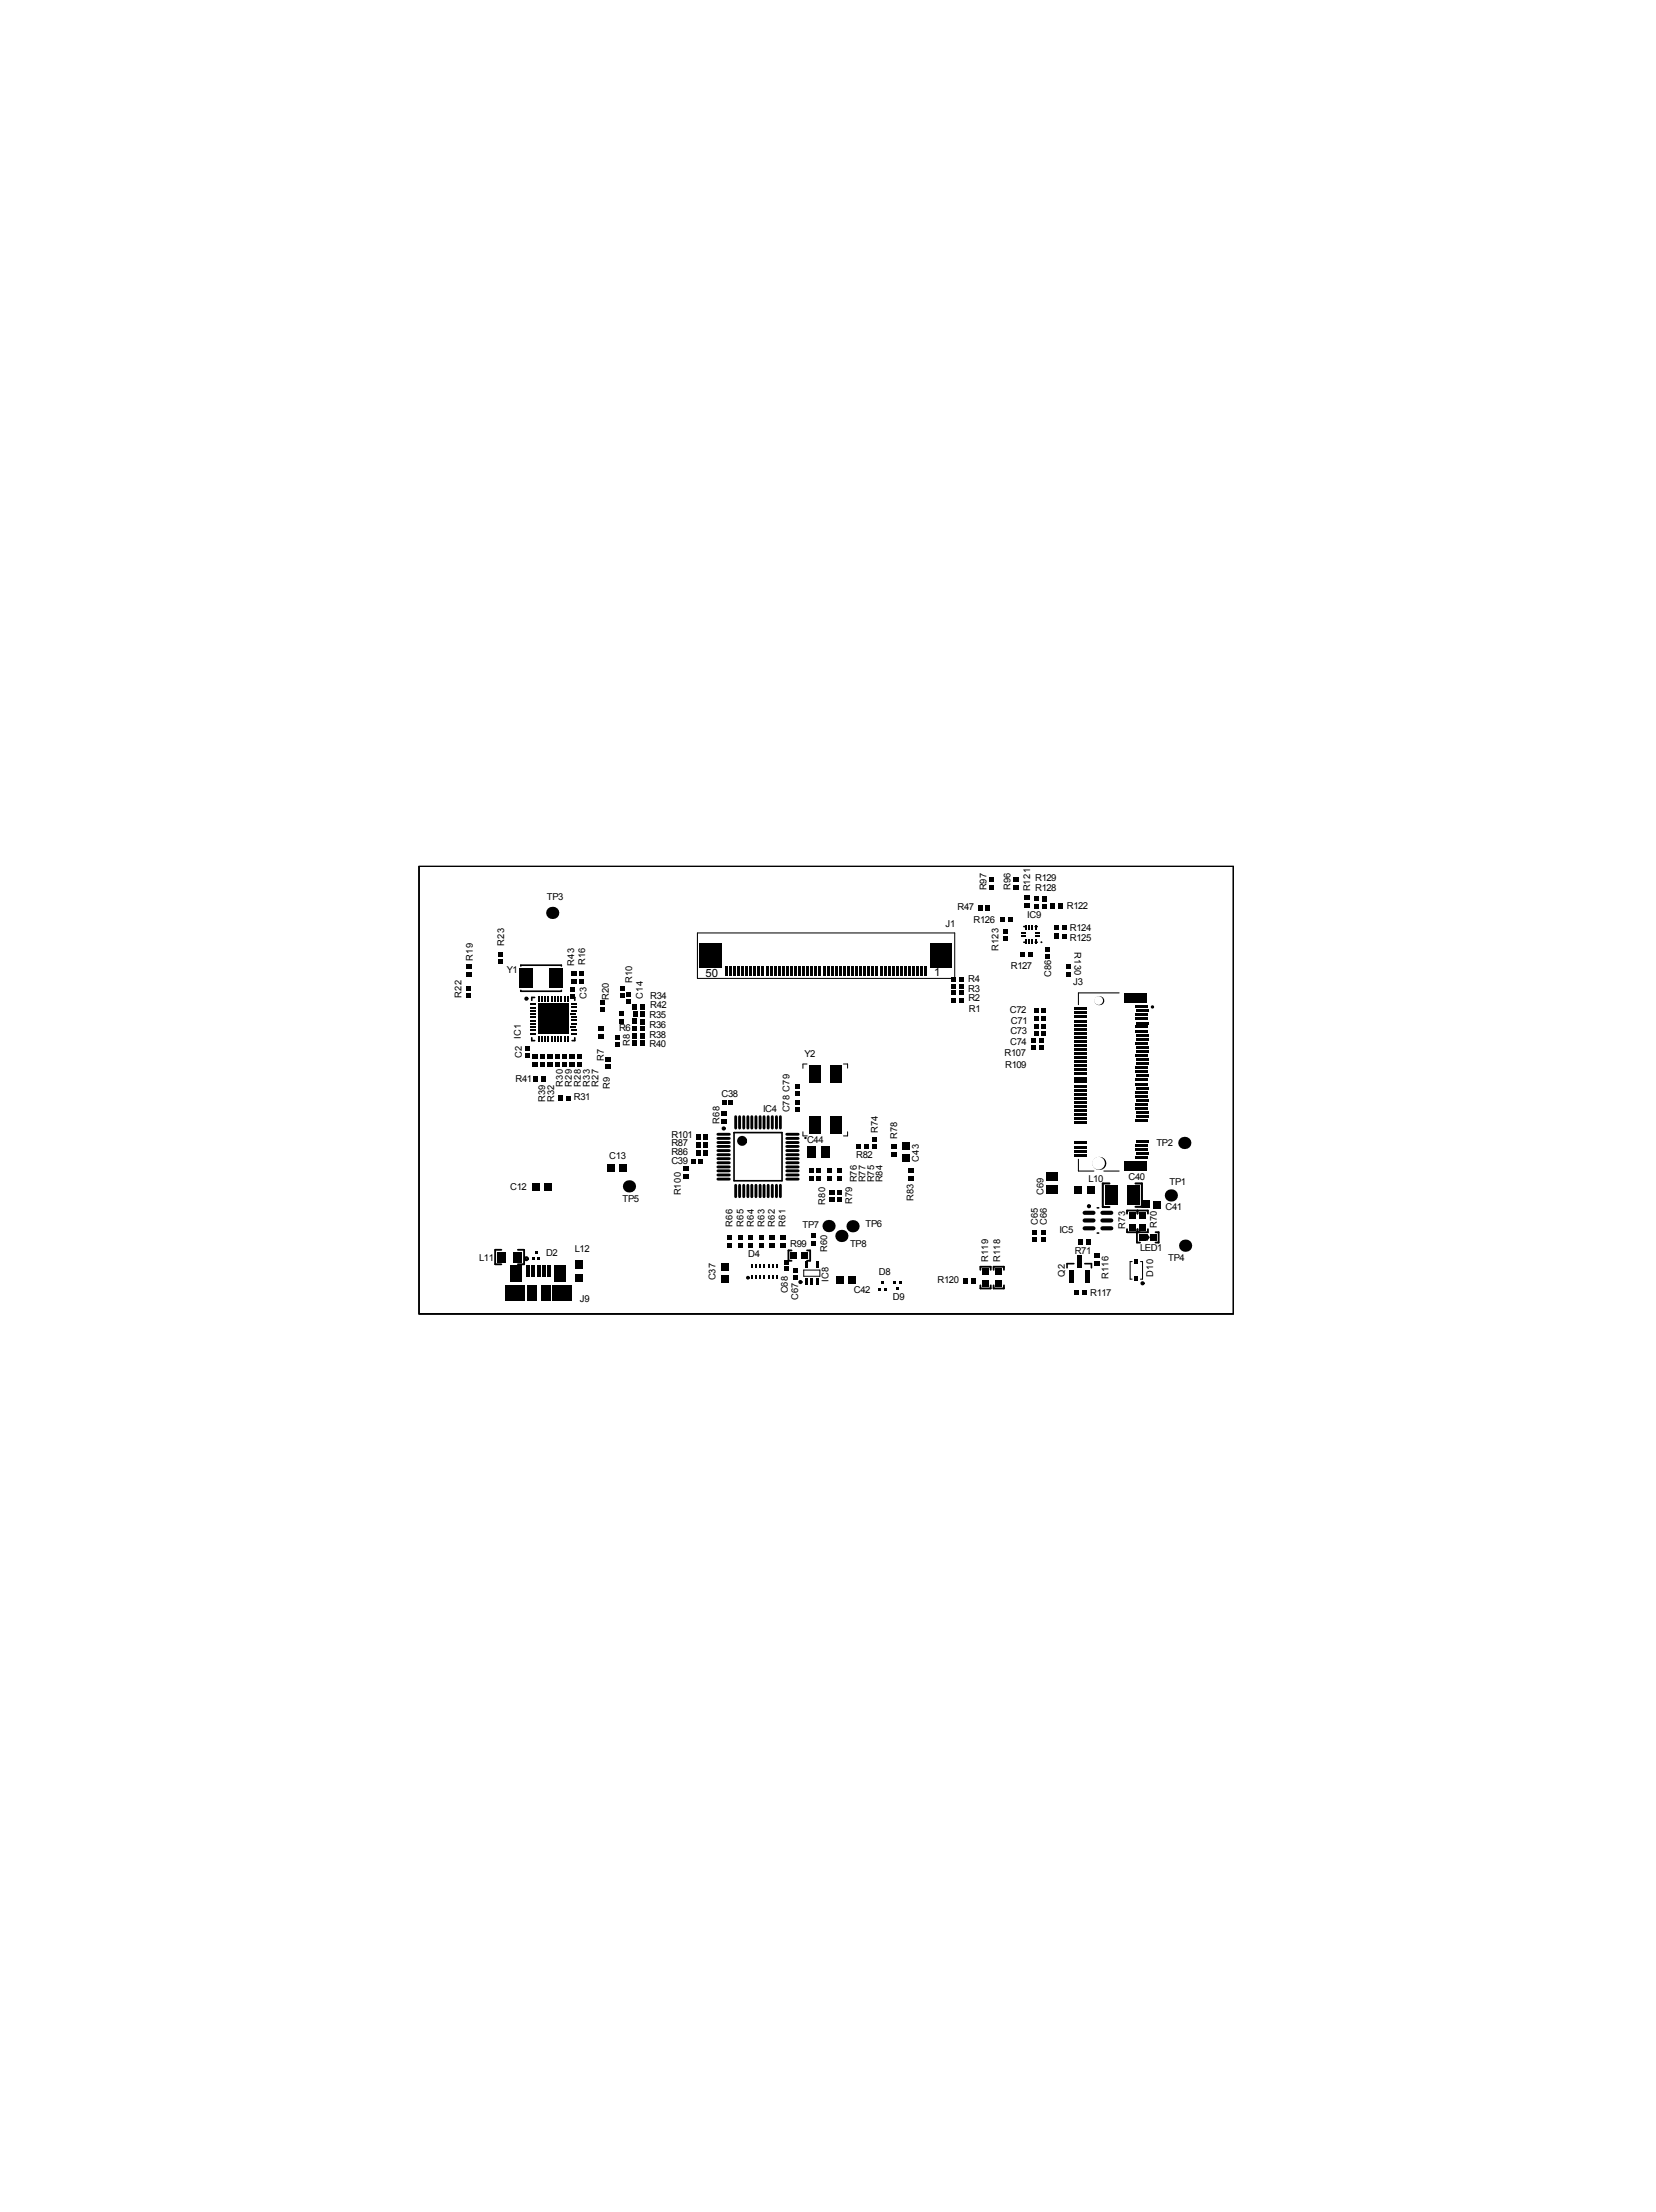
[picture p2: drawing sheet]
<svg xmlns="http://www.w3.org/2000/svg" width="203mm" height="271mm" viewBox="0 0 203 271" stroke-linecap="round" stroke-linejoin="round" font-family="sans-serif">
<defs><g id="words">
<g font-size="1.4">
<text x="86.4" y="119.6">50</text>
<text x="114.4" y="119.6">1</text>
</g>
<g font-size="1.2">
<text x="126.8" y="107.9">R129</text>
<text x="67" y="110.3">TP3</text>
<text x="115.8" y="113.5">J1</text>
<text x="117.3" y="111.5">R47</text>
<text x="119.3" y="113">R126</text>
<text x="125.8" y="112.5">IC9</text>
<text x="126.8" y="109.1">R128</text>
<text x="130.7" y="111.3">R122</text>
<text x="131.1" y="114">R124</text>
<text x="62.1" y="119.2">Y1</text>
<text x="123.8" y="118.7">R127</text>
<text x="131.1" y="115.3">R125</text>
<text x="79.6" y="124.7">R35</text>
<text x="79.6" y="125.9">R36</text>
<text x="79.7" y="122.3">R34</text>
<text x="79.7" y="123.5">R42</text>
<text x="118.6" y="121.5">R3</text>
<text x="118.6" y="120.3">R4</text>
<text x="118.6" y="122.7">R2</text>
<text x="118.7" y="123.9">R1</text>
<text x="123.7" y="124">C72</text>
<text x="123.8" y="125.4">C71</text>
<text x="131.5" y="120.7">J3</text>
<text x="75.8" y="126.3">R6</text>
<text x="79.6" y="127.1">R38</text>
<text x="79.6" y="128.3">R40</text>
<text x="98.6" y="129.5">Y2</text>
<text x="123.1" y="129.3">R107</text>
<text x="123.1" y="130.8">R109</text>
<text x="123.7" y="128">C74</text>
<text x="123.8" y="126.6">C73</text>
<text x="63.2" y="132.6">R41</text>
<text x="70.3" y="134.7">R31</text>
<text x="88.4" y="134.3">C38</text>
<text x="93.5" y="136.1">IC4</text>
<text x="74.6" y="141.9">C13</text>
<text x="82.2" y="142.6">C39</text>
<text x="82.2" y="141.5">R86</text>
<text x="82.2" y="140.4">R87</text>
<text x="82.2" y="139.4">R101</text>
<text x="98.9" y="140">C44</text>
<text x="104.9" y="141.8">R82</text>
<text x="141.6" y="140.4">TP2</text>
<text x="62.5" y="145.7">C12</text>
<text x="76.3" y="147.3">TP5</text>
<text x="133.3" y="144.7">L10</text>
<text x="138.2" y="144.5">C40</text>
<text x="142.8" y="148.1">C41</text>
<text x="143.3" y="145.2">TP1</text>
<text x="58.7" y="154.4">L11</text>
<text x="66.9" y="153.9">D2</text>
<text x="70.4" y="153.4">L12</text>
<text x="91.7" y="153.9">D4</text>
<text x="96.8" y="152.8">R99</text>
<text x="98.3" y="150.4">TP7</text>
<text x="104.1" y="152.8">TP8</text>
<text x="106" y="150.3">TP6</text>
<text x="129.8" y="151">IC5</text>
<text x="131.6" y="153.5">R71</text>
<text x="139.6" y="153.2">LED1</text>
<text x="143.1" y="154.5">TP4</text>
<text x="71" y="159.5">J9</text>
<text x="104.6" y="158.3">C42</text>
<text x="107.6" y="156.2">D8</text>
<text x="109.4" y="159.2">D9</text>
<text x="114.8" y="157.2">R120</text>
<text x="133.5" y="158.8">R117</text>
</g>
<g font-size="1.1">
<text x="120.8" y="109.1" transform="rotate(-90 120.8 109.1)">R97</text>
<text x="123.8" y="109" transform="rotate(-90 123.8 109)">R96</text>
<text x="126.2" y="109.2" transform="rotate(-90 126.2 109.2)">R121</text>
<text x="57.9" y="117.7" transform="rotate(-90 57.9 117.7)">R19</text>
<text x="61.8" y="115.8" transform="rotate(-90 61.8 115.8)">R23</text>
<text x="70.3" y="118.3" transform="rotate(-90 70.3 118.3)">R43</text>
<text x="71.7" y="118.2" transform="rotate(-90 71.7 118.2)">R16</text>
<text x="122.3" y="116.5" transform="rotate(-90 122.3 116.5)">R123</text>
<text x="128.8" y="119.7" transform="rotate(-90 128.8 119.7)">C86</text>
<text x="131.6" y="116.6" transform="rotate(90 131.6 116.6)">R130</text>
<text x="56.5" y="122.2" transform="rotate(-90 56.5 122.2)">R22</text>
<text x="71.9" y="122.3" transform="rotate(-90 71.9 122.3)">C3</text>
<text x="74.6" y="122.5" transform="rotate(-90 74.6 122.5)">R20</text>
<text x="77.4" y="120.4" transform="rotate(-90 77.4 120.4)">R10</text>
<text x="78.7" y="122.3" transform="rotate(-90 78.7 122.3)">C14</text>
<text x="63.8" y="127.3" transform="rotate(-90 63.8 127.3)">IC1</text>
<text x="63.9" y="129.6" transform="rotate(-90 63.9 129.6)">C2</text>
<text x="74" y="130" transform="rotate(-90 74 130)">R7</text>
<text x="77.1" y="128.1" transform="rotate(-90 77.1 128.1)">R8</text>
<text x="66.8" y="135" transform="rotate(-90 66.8 135)">R39</text>
<text x="67.9" y="135" transform="rotate(-90 67.9 135)">R32</text>
<text x="69" y="133.1" transform="rotate(-90 69 133.1)">R30</text>
<text x="70.1" y="133.1" transform="rotate(-90 70.1 133.1)">R29</text>
<text x="71.1" y="133.1" transform="rotate(-90 71.1 133.1)">R28</text>
<text x="72.2" y="133.1" transform="rotate(-90 72.2 133.1)">R33</text>
<text x="73.3" y="133.1" transform="rotate(-90 73.3 133.1)">R27</text>
<text x="74.7" y="133.4" transform="rotate(-90 74.7 133.4)">R9</text>
<text x="88.1" y="137.6" transform="rotate(-90 88.1 137.6)">R68</text>
<text x="96.7" y="136.2" transform="rotate(-90 96.7 136.2)">C78 C79</text>
<text x="107.5" y="138.8" transform="rotate(-90 107.5 138.8)">R74</text>
<text x="109.9" y="139.5" transform="rotate(-90 109.9 139.5)">R78</text>
<text x="112.6" y="142.3" transform="rotate(-90 112.6 142.3)">C43</text>
<text x="83.4" y="146.4" transform="rotate(-90 83.4 146.4)">R100</text>
<text x="101.1" y="147.6" transform="rotate(-90 101.1 147.6)">R80</text>
<text x="104.4" y="147.5" transform="rotate(-90 104.4 147.5)">R79</text>
<text x="105" y="144.8" transform="rotate(-90 105 144.8)">R76</text>
<text x="106" y="144.8" transform="rotate(-90 106 144.8)">R77</text>
<text x="107.1" y="144.8" transform="rotate(-90 107.1 144.8)">R75</text>
<text x="108.1" y="144.8" transform="rotate(-90 108.1 144.8)">R84</text>
<text x="111.9" y="147.1" transform="rotate(-90 111.9 147.1)">R83</text>
<text x="127.8" y="146.4" transform="rotate(-90 127.8 146.4)">C69</text>
<text x="89.7" y="150.2" transform="rotate(-90 89.7 150.2)">R66</text>
<text x="91.1" y="150.2" transform="rotate(-90 91.1 150.2)">R65</text>
<text x="92.3" y="150.2" transform="rotate(-90 92.3 150.2)">R64</text>
<text x="93.6" y="150.2" transform="rotate(-90 93.6 150.2)">R63</text>
<text x="94.9" y="150.2" transform="rotate(-90 94.9 150.2)">R62</text>
<text x="96.2" y="150.2" transform="rotate(-90 96.2 150.2)">R61</text>
<text x="101.3" y="153.4" transform="rotate(-90 101.3 153.4)">R60</text>
<text x="121.1" y="154.6" transform="rotate(-90 121.1 154.6)">R119</text>
<text x="122.5" y="154.6" transform="rotate(-90 122.5 154.6)">R118</text>
<text x="127.1" y="150.1" transform="rotate(-90 127.1 150.1)">C65</text>
<text x="128.2" y="150.1" transform="rotate(-90 128.2 150.1)">C66</text>
<text x="137.8" y="150.5" transform="rotate(-90 137.8 150.5)">R73</text>
<text x="141.7" y="150.4" transform="rotate(-90 141.7 150.4)">R70</text>
<text x="87.7" y="156.8" transform="rotate(-90 87.7 156.8)">C37</text>
<text x="96.5" y="158.4" transform="rotate(-90 96.5 158.4)">C68</text>
<text x="97.8" y="159.3" transform="rotate(-90 97.8 159.3)">C67</text>
<text x="101.5" y="157" transform="rotate(-90 101.5 157)">IC8</text>
<text x="130.4" y="156.4" transform="rotate(-90 130.4 156.4)">Q2</text>
<text x="135.8" y="156.7" transform="rotate(-90 135.8 156.7)">R116</text>
<text x="141.2" y="156.4" transform="rotate(-90 141.2 156.4)">D10</text>
</g>
</g></defs>
<g fill="none" stroke="#000" stroke-width=".12">
<path d="M51.3 106.1h99.8v54.8h-99.8zM98.4 138.6v.5h.5M98.9 130.3h-.5v.6M103.3 130.3h.5v.5M103.8 138.6v.5h-.5M98.5 155.6h1.9v.7h-1.9zM51.3 160.9h99.8"/>
<circle cx="127.6" cy="115.4" r=".05"/>
<circle cx="98.7" cy="139.4" r=".08"/>
</g>
<g fill="none" stroke="#000" stroke-width=".23">
<path d="M61.4 153.1h-.7v1.8h.7M63.4 153.1h.8v1.8h-.8M97 153.2h-.4v1.2h.4M98.9 153.2h.3v1.2h-.3M120.1 155.5v-.3h1.3v.3M120.1 157.4v.4h1.3v-.4M121.7 155.5v-.3h1.3v.3M121.7 157.4v.4h1.3v-.4M138.1 150.5v.4h2.5v-.4M138.1 148.7v-.4h2.5v.4M139.3 150.9v1.3h.3M139.3 148.3v.4"/>
<path d="M139.3 150.5v.4M141.5 150.9h.4v1.3h-.4"/>
</g>
<path d="M85.4 114.3h31.5v5.5h-31.5zM137.1 121.6h-5v1.5M132.1 142v1.4h1.9M135.2 143.4h1.9M138.7 154.5h-.3v2.2h.3M139.7 154.5h.3v2.2h-.3" fill="none" stroke="#000" stroke-width=".13"/>
<g fill="none" stroke="#000" stroke-width=".25">
<path d="M135.9 145h-.8v2.8h.8M139.1 145h.8v2.8h-.8M140.5 151.3l.2 .3-.2 .2z"/>
<circle cx="64.5" cy="122.3" r=".13"/>
<circle cx="88.6" cy="138.2" r=".13"/>
<circle cx="64.5" cy="154.2" r=".18"/>
<circle cx="91.6" cy="156.5" r=".1"/>
<circle cx="98" cy="157" r=".13"/>
<circle cx="133.4" cy="147.7" r=".13"/>
<circle cx="140" cy="157.2" r=".13"/>
</g>
<g fill="none" stroke="#000" stroke-width=".2">
<path d="M63.8 118.3v-.1h5v.1M125.4 113.5h.3M125.4 115.4h.3M126.8 113.5h.3M126.8 115.4h.3M63.8 121.3v.1h5v-.1M65.1 127.1v.4h.4M65.5 122.2h-.4v.3M70.1 122.2h.3v.3M70.4 127.1v.4h-.3M89.9 138.7h5.9v5.9h-5.9zM131.5 154.8h-.8v.5"/>
<path d="M132.9 154.8h.8v.5M134.4 151h.2M134.4 147.9h.2"/>
<circle cx="141.2" cy="123.3" r=".1"/>
</g>
<circle cx="90.9" cy="139.7" r=".3" fill="none" stroke="#000" stroke-width=".61"/>
<circle cx="67.7" cy="125.9" r=".23" fill="#000"/>
<path d="M67.7 125.8h.1v.1h-.1z" fill="#fff"/>
<circle cx="68.8" cy="123.7" r=".23" fill="#000"/>
<circle cx="68.8" cy="123.7" r=".09" fill="#fff"/>
<circle cx="68.8" cy="124.8" r=".23" fill="#000"/>
<circle cx="68.8" cy="124.8" r=".09" fill="#fff"/>
<circle cx="68.8" cy="125.9" r=".23" fill="#000"/>
<path d="M68.8 125.8h.1v.1h-.1z" fill="#fff"/>
<circle cx="67.7" cy="124.8" r=".24" fill="#000"/>
<circle cx="67.7" cy="124.8" r=".09" fill="#fff"/>
<circle cx="67.7" cy="123.7" r=".24" fill="#000"/>
<circle cx="67.7" cy="123.7" r=".09" fill="#fff"/>
<circle cx="66.6" cy="123.7" r=".24" fill="#000"/>
<circle cx="66.6" cy="123.7" r=".09" fill="#fff"/>
<circle cx="66.6" cy="124.8" r=".24" fill="#000"/>
<circle cx="66.6" cy="124.8" r=".09" fill="#fff"/>
<circle cx="66.7" cy="125.9" r=".23" fill="#000"/>
<path d="M66.6 125.8h.1v.1h-.1z" fill="#fff"/>
<circle cx="134.6" cy="122.6" r=".54" fill="#000"/>
<circle cx="134.6" cy="122.5" r=".54" fill="#fff"/>
<circle cx="134.6" cy="142.5" r=".8" fill="#000"/>
<circle cx="134.6" cy="142.5" r=".79" fill="#fff"/>
<g fill="#000">
<path d="M57.2 118.1h.6v.6h-.6z" fill-rule="evenodd"/>
<path d="M57.2 119.1h.6v.6h-.6z" fill-rule="evenodd"/>
<path d="M61.1 117.5h.6v.6h-.6z" fill-rule="evenodd"/>
<path d="M61.1 116.6h.6v.5h-.6z" fill-rule="evenodd"/>
<path d="M63.6 118.6h1.7v2.4h-1.7z" fill-rule="evenodd"/>
<path d="M67.3 118.6h1.7v2.4h-1.7z" fill-rule="evenodd"/>
<path d="M70.1 119.9h.6v.6h-.6z" fill-rule="evenodd"/>
<path d="M70.1 119h.6v.5h-.6z" fill-rule="evenodd"/>
<path d="M71 119h.6v.6h-.6z" fill-rule="evenodd"/>
<path d="M85.7 115.5h2.7v3h-2.7z" fill-rule="evenodd"/>
<path d="M88.8 118.3h.3v1.3h-.3z" fill-rule="evenodd"/>
<path d="M89.3 118.3h.3v1.3h-.3z" fill-rule="evenodd"/>
<path d="M89.8 118.3h.3v1.3h-.3z" fill-rule="evenodd"/>
<path d="M90.3 118.3h.3v1.3h-.3z" fill-rule="evenodd"/>
<path d="M90.8 118.3h.3v1.3h-.3z" fill-rule="evenodd"/>
<path d="M91.3 118.3h.3v1.3h-.3z" fill-rule="evenodd"/>
<path d="M91.8 118.3h.3v1.3h-.3z" fill-rule="evenodd"/>
<path d="M92.3 118.3h.3v1.3h-.3z" fill-rule="evenodd"/>
<path d="M92.8 118.3h.3v1.3h-.3z" fill-rule="evenodd"/>
<path d="M93.3 118.3h.3v1.3h-.3z" fill-rule="evenodd"/>
<path d="M93.8 118.3h.3v1.3h-.3z" fill-rule="evenodd"/>
<path d="M94.3 118.3h.3v1.3h-.3z" fill-rule="evenodd"/>
<path d="M94.8 118.3h.3v1.3h-.3z" fill-rule="evenodd"/>
<path d="M95.3 118.3h.3v1.3h-.3z" fill-rule="evenodd"/>
<path d="M95.8 118.3h.3v1.3h-.3z" fill-rule="evenodd"/>
<path d="M96.3 118.3h.3v1.3h-.3z" fill-rule="evenodd"/>
<path d="M96.8 118.3h.3v1.3h-.3z" fill-rule="evenodd"/>
<path d="M97.3 118.3h.3v1.3h-.3z" fill-rule="evenodd"/>
<path d="M97.8 118.3h.3v1.3h-.3z" fill-rule="evenodd"/>
<path d="M98.3 118.3h.3v1.3h-.3z" fill-rule="evenodd"/>
<path d="M98.8 118.3h.3v1.3h-.3z" fill-rule="evenodd"/>
<path d="M99.3 118.3h.3v1.3h-.3z" fill-rule="evenodd"/>
<path d="M99.8 118.3h.3v1.3h-.3z" fill-rule="evenodd"/>
<path d="M100.3 118.3h.3v1.3h-.3z" fill-rule="evenodd"/>
<path d="M100.8 118.3h.3v1.3h-.3z" fill-rule="evenodd"/>
<path d="M101.3 118.3h.3v1.3h-.3z" fill-rule="evenodd"/>
<path d="M101.8 118.3h.3v1.3h-.3z" fill-rule="evenodd"/>
<path d="M102.3 118.3h.3v1.3h-.3z" fill-rule="evenodd"/>
<path d="M102.8 118.3h.3v1.3h-.3z" fill-rule="evenodd"/>
<path d="M103.3 118.3h.3v1.3h-.3z" fill-rule="evenodd"/>
<path d="M103.8 118.3h.3v1.3h-.3z" fill-rule="evenodd"/>
<path d="M104.3 118.3h.3v1.3h-.3z" fill-rule="evenodd"/>
<path d="M104.8 118.3h.3v1.3h-.3z" fill-rule="evenodd"/>
<path d="M105.3 118.3h.3v1.3h-.3z" fill-rule="evenodd"/>
<path d="M105.8 118.3h.3v1.3h-.3z" fill-rule="evenodd"/>
<path d="M106.3 118.3h.3v1.3h-.3z" fill-rule="evenodd"/>
<path d="M106.8 118.3h.3v1.3h-.3z" fill-rule="evenodd"/>
<path d="M107.3 118.3h.3v1.3h-.3z" fill-rule="evenodd"/>
<path d="M107.8 118.3h.3v1.3h-.3z" fill-rule="evenodd"/>
<path d="M108.3 118.3h.3v1.3h-.3z" fill-rule="evenodd"/>
<path d="M108.8 118.3h.3v1.3h-.3z" fill-rule="evenodd"/>
<path d="M109.3 118.3h.3v1.3h-.3z" fill-rule="evenodd"/>
<path d="M109.8 118.3h.3v1.3h-.3z" fill-rule="evenodd"/>
<path d="M110.3 118.3h.3v1.3h-.3z" fill-rule="evenodd"/>
<path d="M110.8 118.3h.3v1.3h-.3z" fill-rule="evenodd"/>
<path d="M111.3 118.3h.3v1.3h-.3z" fill-rule="evenodd"/>
<path d="M111.8 118.3h.3v1.3h-.3z" fill-rule="evenodd"/>
<path d="M112.3 118.3h.3v1.3h-.3z" fill-rule="evenodd"/>
<path d="M112.8 118.3h.2v1.3h-.2z" fill-rule="evenodd"/>
<path d="M113.2 118.3h.4v1.3h-.4z" fill-rule="evenodd"/>
<path d="M114 115.5h2.7v3h-2.7z" fill-rule="evenodd"/>
<path d="M116.5 119.6h.6v.6h-.6z" fill-rule="evenodd"/>
<path d="M117.5 119.6h.6v.6h-.6z" fill-rule="evenodd"/>
<path d="M119.8 110.9h.5v.6h-.5z" fill-rule="evenodd"/>
<path d="M121.2 107.5h.6v.6h-.6z" fill-rule="evenodd"/>
<path d="M121.2 108.4h.6v.6h-.6z" fill-rule="evenodd"/>
<path d="M120.7 110.9h.6v.6h-.6z" fill-rule="evenodd"/>
<path d="M122.5 112.4h.6v.6h-.6z" fill-rule="evenodd"/>
<path d="M122.8 113.8h.7v.6h-.7z" fill-rule="evenodd"/>
<path d="M122.8 114.7h.7v.6h-.7z" fill-rule="evenodd"/>
<path d="M123.5 112.4h.5v.6h-.5z" fill-rule="evenodd"/>
<path d="M124.1 107.5h.7v.5h-.7z" fill-rule="evenodd"/>
<path d="M124.1 108.4h.7v.6h-.7z" fill-rule="evenodd"/>
<path d="M125 116.6h.6v.6h-.6z" fill-rule="evenodd"/>
<path d="M125.1 114.1h.6v.2h-.6z" fill-rule="evenodd"/>
<path d="M125.1 114.5h.6v.2h-.6z" fill-rule="evenodd"/>
<path d="M125.5 113.3h.2v.6h-.2z" fill-rule="evenodd"/>
<path d="M125.5 115h.2v.6h-.2z" fill-rule="evenodd"/>
<path d="M126 116.6h.5v.6h-.5z" fill-rule="evenodd"/>
<path d="M125.4 109.7h.7v.6h-.7z" fill-rule="evenodd"/>
<path d="M125.4 110.6h.7v.6h-.7z" fill-rule="evenodd"/>
<path d="M125.9 113.3h.2v.6h-.2z" fill-rule="evenodd"/>
<path d="M125.9 115h.2v.6h-.2z" fill-rule="evenodd"/>
<path d="M126.3 113.3h.2v.6h-.2z" fill-rule="evenodd"/>
<path d="M126.3 115h.2v.6h-.2z" fill-rule="evenodd"/>
<path d="M126.7 110.7h.5v.6h-.5z" fill-rule="evenodd"/>
<path d="M126.7 109.8h.5v.6h-.5z" fill-rule="evenodd"/>
<path d="M126.8 113.3h.2v.6h-.2z" fill-rule="evenodd"/>
<path d="M126.8 115h.2v.6h-.2z" fill-rule="evenodd"/>
<path d="M126.8 114.5h.6v.3h-.6z" fill-rule="evenodd"/>
<path d="M126.8 114.1h.6v.2h-.6z" fill-rule="evenodd"/>
<path d="M127.6 110.7h.6v.6h-.6z" fill-rule="evenodd"/>
<path d="M127.6 109.8h.6v.6h-.6z" fill-rule="evenodd"/>
<path d="M128.1 116h.6v.5h-.6z" fill-rule="evenodd"/>
<path d="M128.1 116.9h.6v.5h-.6z" fill-rule="evenodd"/>
<path d="M128.7 110.7h.5v.6h-.5z" fill-rule="evenodd"/>
<path d="M129.6 110.7h.5v.6h-.5z" fill-rule="evenodd"/>
<path d="M129.1 113.3h.6v.6h-.6z" fill-rule="evenodd"/>
<path d="M129.2 114.4h.5v.6h-.5z" fill-rule="evenodd"/>
<path d="M130.6 118.1h.6v.6h-.6z" fill-rule="evenodd"/>
<path d="M130.6 119.1h.6v.5h-.6z" fill-rule="evenodd"/>
<path d="M130.1 113.3h.6v.6h-.6z" fill-rule="evenodd"/>
<path d="M130.1 114.4h.6v.6h-.6z" fill-rule="evenodd"/>
<path d="M57.1 121.7h.6v.6h-.6z" fill-rule="evenodd"/>
<path d="M57.1 120.7h.6v.6h-.6z" fill-rule="evenodd"/>
<path d="M64.3 128.2h.6v.5h-.6z" fill-rule="evenodd"/>
<path d="M64.3 129h.6v.5h-.6z" fill-rule="evenodd"/>
<path d="M64.9 125.7h.7v.2h-.7z" fill-rule="evenodd"/>
<path d="M64.9 126.5h.7v.2h-.7z" fill-rule="evenodd"/>
<path d="M64.9 123.7h.7v.2h-.7z" fill-rule="evenodd"/>
<path d="M64.9 124.1h.7v.2h-.7z" fill-rule="evenodd"/>
<path d="M64.9 124.9h.7v.2h-.7z" fill-rule="evenodd"/>
<path d="M64.9 123.3h.7v.2h-.7z" fill-rule="evenodd"/>
<path d="M64.9 125.3h.7v.2h-.7z" fill-rule="evenodd"/>
<path d="M65 126.1h.6v.2h-.6z" fill-rule="evenodd"/>
<path d="M65 124.5h.6v.2h-.6z" fill-rule="evenodd"/>
<path d="M65 122.9h.6v.2h-.6z" fill-rule="evenodd"/>
<path d="M65.3 130.1h.6v.6h-.6z" fill-rule="evenodd"/>
<path d="M65.3 129.1h.6v.6h-.6z" fill-rule="evenodd"/>
<path d="M65.3 131.9h.6v.6h-.6z" fill-rule="evenodd"/>
<path d="M65.9 122h.2v.7h-.2z" fill-rule="evenodd"/>
<path d="M65.9 127h.2v.6h-.2z" fill-rule="evenodd"/>
<path d="M65.9 123h3.7v3.7h-3.7z" fill-rule="evenodd"/>
<path d="M66.3 131.8h.5v.7h-.5z" fill-rule="evenodd"/>
<path d="M66.3 122h.2v.7h-.2z" fill-rule="evenodd"/>
<path d="M66.3 127h.2v.6h-.2z" fill-rule="evenodd"/>
<path d="M66.7 122h.2v.7h-.2z" fill-rule="evenodd"/>
<path d="M66.7 127h.2v.6h-.2z" fill-rule="evenodd"/>
<path d="M66.2 130.1h.6v.6h-.6z" fill-rule="evenodd"/>
<path d="M66.2 129.1h.6v.6h-.6z" fill-rule="evenodd"/>
<path d="M67.1 122h.2v.7h-.2z" fill-rule="evenodd"/>
<path d="M67.1 127h.2v.6h-.2z" fill-rule="evenodd"/>
<path d="M67.5 122h.2v.7h-.2z" fill-rule="evenodd"/>
<path d="M67.5 127h.2v.6h-.2z" fill-rule="evenodd"/>
<path d="M67 130.1h.7v.6h-.7z" fill-rule="evenodd"/>
<path d="M67 129.1h.7v.6h-.7z" fill-rule="evenodd"/>
<path d="M67.9 122h.2v.7h-.2z" fill-rule="evenodd"/>
<path d="M67.9 127h.2v.6h-.2z" fill-rule="evenodd"/>
<path d="M68.3 122h.2v.7h-.2z" fill-rule="evenodd"/>
<path d="M68.3 127h.2v.6h-.2z" fill-rule="evenodd"/>
<path d="M68 130.1h.6v.6h-.6z" fill-rule="evenodd"/>
<path d="M68 129.1h.6v.6h-.6z" fill-rule="evenodd"/>
<path d="M68.7 122h.2v.7h-.2z" fill-rule="evenodd"/>
<path d="M68.7 127h.2v.6h-.2z" fill-rule="evenodd"/>
<path d="M68.4 134.2h.6v.7h-.6z" fill-rule="evenodd"/>
<path d="M69.1 122h.2v.7h-.2z" fill-rule="evenodd"/>
<path d="M69.1 127h.2v.6h-.2z" fill-rule="evenodd"/>
<path d="M68.9 130.1h.6v.6h-.6z" fill-rule="evenodd"/>
<path d="M69.5 122h.2v.7h-.2z" fill-rule="evenodd"/>
<path d="M68.9 129.1h.6v.6h-.6z" fill-rule="evenodd"/>
<path d="M69.5 127h.2v.6h-.2z" fill-rule="evenodd"/>
<path d="M69.9 121.8h.6v.5h-.6z" fill-rule="evenodd"/>
<path d="M69.9 120.9h.6v.6h-.6z" fill-rule="evenodd"/>
<path d="M69.9 125.7h.7v.2h-.7z" fill-rule="evenodd"/>
<path d="M69.9 126.5h.7v.2h-.7z" fill-rule="evenodd"/>
<path d="M69.9 123.7h.7v.2h-.7z" fill-rule="evenodd"/>
<path d="M69.9 124.1h.7v.2h-.7z" fill-rule="evenodd"/>
<path d="M69.9 124.9h.7v.2h-.7z" fill-rule="evenodd"/>
<path d="M69.9 123.3h.7v.2h-.7z" fill-rule="evenodd"/>
<path d="M69.9 125.3h.7v.2h-.7z" fill-rule="evenodd"/>
<path d="M69.9 126.1h.7v.2h-.7z" fill-rule="evenodd"/>
<path d="M69.9 124.5h.7v.2h-.7z" fill-rule="evenodd"/>
<path d="M69.9 122.9h.7v.2h-.7z" fill-rule="evenodd"/>
<path d="M69.3 134.2h.6v.6h-.6z" fill-rule="evenodd"/>
<path d="M69.8 130.1h.6v.6h-.6z" fill-rule="evenodd"/>
<path d="M69.8 129.1h.6v.6h-.6z" fill-rule="evenodd"/>
<path d="M70.7 130.1h.6v.6h-.6z" fill-rule="evenodd"/>
<path d="M70.7 129.1h.6v.6h-.6z" fill-rule="evenodd"/>
<path d="M71 119.9h.6v.6h-.6z" fill-rule="evenodd"/>
<path d="M73.3 126.7h.7v.6h-.7z" fill-rule="evenodd"/>
<path d="M73.3 125.7h.7v.6h-.7z" fill-rule="evenodd"/>
<path d="M73.5 122.4h.7v.6h-.7z" fill-rule="evenodd"/>
<path d="M73.5 123.4h.7v.6h-.7z" fill-rule="evenodd"/>
<path d="M74.2 130.4h.6v.6h-.6z" fill-rule="evenodd"/>
<path d="M74.2 129.4h.6v.6h-.6z" fill-rule="evenodd"/>
<path d="M75.3 127.7h.7v.6h-.7z" fill-rule="evenodd"/>
<path d="M75.3 126.7h.7v.6h-.7z" fill-rule="evenodd"/>
<path d="M76 121.7h.6v.6h-.6z" fill-rule="evenodd"/>
<path d="M76 120.8h.6v.5h-.6z" fill-rule="evenodd"/>
<path d="M75.8 123.8h.6v.6h-.6z" fill-rule="evenodd"/>
<path d="M75.8 124.8h.6v.6h-.6z" fill-rule="evenodd"/>
<path d="M76.7 122.4h.6v.5h-.6z" fill-rule="evenodd"/>
<path d="M76.7 121.5h.6v.6h-.6z" fill-rule="evenodd"/>
<path d="M77.4 125.7h.6v.6h-.6z" fill-rule="evenodd"/>
<path d="M77.5 126.6h.6v.6h-.6z" fill-rule="evenodd"/>
<path d="M77.5 127.5h.6v.6h-.6z" fill-rule="evenodd"/>
<path d="M77.5 124.8h.6v.6h-.6z" fill-rule="evenodd"/>
<path d="M77.5 123h.6v.6h-.6z" fill-rule="evenodd"/>
<path d="M77.5 123.9h.6v.6h-.6z" fill-rule="evenodd"/>
<path d="M78.4 125.7h.6v.6h-.6z" fill-rule="evenodd"/>
<path d="M78.4 126.6h.6v.6h-.6z" fill-rule="evenodd"/>
<path d="M78.4 127.5h.6v.6h-.6z" fill-rule="evenodd"/>
<path d="M78.4 124.8h.6v.6h-.6z" fill-rule="evenodd"/>
<path d="M78.4 123h.6v.6h-.6z" fill-rule="evenodd"/>
<path d="M78.4 123.9h.6v.6h-.6z" fill-rule="evenodd"/>
<path d="M85.2 139h.6v.6h-.6z" fill-rule="evenodd"/>
<path d="M86.2 138.9h.5v.7h-.5z" fill-rule="evenodd"/>
<path d="M88.4 134.7h.6v.6h-.6z" fill-rule="evenodd"/>
<path d="M88.4 136.1h.7v.5h-.7z" fill-rule="evenodd"/>
<path d="M88.4 137h.7v.6h-.7z" fill-rule="evenodd"/>
<path d="M89.3 134.7h.5v.6h-.5z" fill-rule="evenodd"/>
<path d="M97.4 132.8h.5v.5h-.5z" fill-rule="evenodd"/>
<path d="M97.4 133.6h.5v.6h-.5z" fill-rule="evenodd"/>
<path d="M97.3 134.7h.6v.6h-.6z" fill-rule="evenodd"/>
<path d="M97.3 135.6h.6v.5h-.6z" fill-rule="evenodd"/>
<path d="M99.2 136.7h1.4v2.2h-1.4z" fill-rule="evenodd"/>
<path d="M99.2 130.4h1.4v2.2h-1.4z" fill-rule="evenodd"/>
<path d="M101.7 136.7h1.4v2.2h-1.4z" fill-rule="evenodd"/>
<path d="M101.7 130.4h1.4v2.2h-1.4z" fill-rule="evenodd"/>
<path d="M106.9 139.3h.6v.5h-.6z" fill-rule="evenodd"/>
<path d="M116.5 122.3h.6v.6h-.6z" fill-rule="evenodd"/>
<path d="M116.5 121.3h.6v.6h-.6z" fill-rule="evenodd"/>
<path d="M116.5 120.5h.6v.6h-.6z" fill-rule="evenodd"/>
<path d="M117.5 122.3h.6v.6h-.6z" fill-rule="evenodd"/>
<path d="M117.5 121.3h.6v.6h-.6z" fill-rule="evenodd"/>
<path d="M117.5 120.5h.6v.6h-.6z" fill-rule="evenodd"/>
<path d="M126.3 128h.6v.7h-.6z" fill-rule="evenodd"/>
<path d="M126.4 127.2h.5v.6h-.5z" fill-rule="evenodd"/>
<path d="M126.7 126.3h.5v.6h-.5z" fill-rule="evenodd"/>
<path d="M126.7 124.5h.5v.6h-.5z" fill-rule="evenodd"/>
<path d="M126.7 123.5h.5v.6h-.5z" fill-rule="evenodd"/>
<path d="M126.7 125.4h.5v.6h-.5z" fill-rule="evenodd"/>
<path d="M127.3 128h.6v.7h-.6z" fill-rule="evenodd"/>
<path d="M127.3 127.2h.6v.6h-.6z" fill-rule="evenodd"/>
<path d="M127.5 126.3h.6v.6h-.6z" fill-rule="evenodd"/>
<path d="M127.6 124.5h.5v.6h-.5z" fill-rule="evenodd"/>
<path d="M127.6 123.5h.5v.6h-.5z" fill-rule="evenodd"/>
<path d="M127.5 125.4h.6v.6h-.6z" fill-rule="evenodd"/>
<path d="M131.5 139.8h1.6v.3h-1.6z" fill-rule="evenodd"/>
<path d="M131.5 136.9h1.6v.3h-1.6z" fill-rule="evenodd"/>
<path d="M131.5 133.9h1.6v.3h-1.6z" fill-rule="evenodd"/>
<path d="M131.5 132.4h1.6v.3h-1.6z" fill-rule="evenodd"/>
<path d="M131.5 130.9h1.6v.3h-1.6z" fill-rule="evenodd"/>
<path d="M131.5 130.4h1.6v.3h-1.6z" fill-rule="evenodd"/>
<path d="M131.5 128.9h1.6v.3h-1.6z" fill-rule="evenodd"/>
<path d="M131.5 127.9h1.6v.3h-1.6z" fill-rule="evenodd"/>
<path d="M131.5 125.9h1.6v.3h-1.6z" fill-rule="evenodd"/>
<path d="M131.5 124.4h1.6v.3h-1.6z" fill-rule="evenodd"/>
<path d="M131.5 137.4h1.6v.3h-1.6z" fill-rule="evenodd"/>
<path d="M131.5 135.4h1.6v.3h-1.6z" fill-rule="evenodd"/>
<path d="M131.5 129.4h1.6v.3h-1.6z" fill-rule="evenodd"/>
<path d="M131.5 127.4h1.6v.3h-1.6z" fill-rule="evenodd"/>
<path d="M131.6 136.4h1.5v.3h-1.5z" fill-rule="evenodd"/>
<path d="M131.5 135.9h1.6v.3h-1.6z" fill-rule="evenodd"/>
<path d="M131.6 134.9h1.5v.3h-1.5z" fill-rule="evenodd"/>
<path d="M131.6 134.4h1.5v.3h-1.5z" fill-rule="evenodd"/>
<path d="M131.6 132.9h1.5v.3h-1.5z" fill-rule="evenodd"/>
<path d="M131.6 131.9h1.5v.3h-1.5z" fill-rule="evenodd"/>
<path d="M131.6 129.9h1.5v.3h-1.5z" fill-rule="evenodd"/>
<path d="M131.6 128.4h1.5v.3h-1.5z" fill-rule="evenodd"/>
<path d="M131.6 126.9h1.5v.3h-1.5z" fill-rule="evenodd"/>
<path d="M131.5 126.4h1.6v.3h-1.6z" fill-rule="evenodd"/>
<path d="M131.6 124.9h1.5v.3h-1.5z" fill-rule="evenodd"/>
<path d="M131.6 123.9h1.5v.3h-1.5z" fill-rule="evenodd"/>
<path d="M131.6 133.4h1.5v.3h-1.5z" fill-rule="evenodd"/>
<path d="M131.6 131.4h1.5v.3h-1.5z" fill-rule="evenodd"/>
<path d="M131.6 125.4h1.5v.3h-1.5z" fill-rule="evenodd"/>
<path d="M131.6 123.4h1.5v.3h-1.5z" fill-rule="evenodd"/>
<path d="M137.7 121.6h2.8v1.2h-2.8z" fill-rule="evenodd"/>
<path d="M139.1 137.1h1.5v.3h-1.5z" fill-rule="evenodd"/>
<path d="M139.1 135.1h1.5v.3h-1.5z" fill-rule="evenodd"/>
<path d="M139.1 134.1h1.5v.3h-1.5z" fill-rule="evenodd"/>
<path d="M139.1 132.6h1.5v.3h-1.5z" fill-rule="evenodd"/>
<path d="M139.1 132.1h1.5v.3h-1.5z" fill-rule="evenodd"/>
<path d="M139.1 130.6h1.5v.3h-1.5z" fill-rule="evenodd"/>
<path d="M139.1 127.6h1.5v.3h-1.5z" fill-rule="evenodd"/>
<path d="M139.1 126.1h1.5v.3h-1.5z" fill-rule="evenodd"/>
<path d="M139.1 125.6h1.5v.3h-1.5z" fill-rule="evenodd"/>
<path d="M139.1 124.7h1.5v.3h-1.5z" fill-rule="evenodd"/>
<path d="M139.1 124.1h1.5v.3h-1.5z" fill-rule="evenodd"/>
<path d="M139.1 133.6h1.5v.3h-1.5z" fill-rule="evenodd"/>
<path d="M139.1 135.6h1.5v.3h-1.5z" fill-rule="evenodd"/>
<path d="M139.1 129.1h1.5v.3h-1.5z" fill-rule="evenodd"/>
<path d="M139.1 123.2h1.5v.3h-1.5z" fill-rule="evenodd"/>
<path d="M139.1 136.6h1.6v.3h-1.6z" fill-rule="evenodd"/>
<path d="M139.1 136.1h1.6v.3h-1.6z" fill-rule="evenodd"/>
<path d="M139.1 134.6h1.6v.3h-1.6z" fill-rule="evenodd"/>
<path d="M139.1 133.1h1.6v.3h-1.6z" fill-rule="evenodd"/>
<path d="M139.1 131.1h1.6v.3h-1.6z" fill-rule="evenodd"/>
<path d="M139.1 130.1h1.6v.3h-1.6z" fill-rule="evenodd"/>
<path d="M139.1 129.6h1.6v.3h-1.6z" fill-rule="evenodd"/>
<path d="M139.1 128.7h1.6v.3h-1.6z" fill-rule="evenodd"/>
<path d="M139.1 128.1h1.6v.3h-1.6z" fill-rule="evenodd"/>
<path d="M139.1 126.7h1.6v.3h-1.6z" fill-rule="evenodd"/>
<path d="M139.1 123.7h1.6v.3h-1.6z" fill-rule="evenodd"/>
<path d="M139.1 139.6h1.6v.3h-1.6z" fill-rule="evenodd"/>
<path d="M139.1 131.6h1.6v.3h-1.6z" fill-rule="evenodd"/>
<path d="M139.1 127.2h1.6v.3h-1.6z" fill-rule="evenodd"/>
<path d="M139.1 125.2h1.6v.3h-1.6z" fill-rule="evenodd"/>
<path d="M60.9 153.3h1v1.3h-1z" fill-rule="evenodd"/>
<path d="M61.9 157.4h2.3v1.9h-2.3z" fill-rule="evenodd"/>
<path d="M62.5 155h1.4v2.1h-1.4z" fill-rule="evenodd"/>
<path d="M62.9 153.3h1v1.3h-1z" fill-rule="evenodd"/>
<path d="M64.5 155h.4v1.4h-.4z" fill-rule="evenodd"/>
<path d="M64.6 157.4h1.1v1.9h-1.1z" fill-rule="evenodd"/>
<path d="M65.1 155h.5v1.4h-.5z" fill-rule="evenodd"/>
<path d="M65.2 154h.3v.3h-.3z" fill-rule="evenodd"/>
<path d="M65.5 153.2h.3v.3h-.3z" fill-rule="evenodd"/>
<path d="M65.8 155h.4v1.4h-.4z" fill-rule="evenodd"/>
<path d="M65.9 154h.3v.3h-.3z" fill-rule="evenodd"/>
<path d="M65.2 144.9h.9v.9h-.9z" fill-rule="evenodd"/>
<path d="M66.3 157.4h1.1v1.9h-1.1z" fill-rule="evenodd"/>
<path d="M66.4 155h.5v1.4h-.5z" fill-rule="evenodd"/>
<path d="M67.1 155h.4v1.4h-.4z" fill-rule="evenodd"/>
<path d="M66.7 144.9h.9v.9h-.9z" fill-rule="evenodd"/>
<path d="M67.7 157.4h2.4v1.9h-2.4z" fill-rule="evenodd"/>
<path d="M67.8 155h1.4v2.1h-1.4z" fill-rule="evenodd"/>
<path d="M70.5 156.1h.9v1h-.9z" fill-rule="evenodd"/>
<path d="M70.5 154.4h.9v1h-.9z" fill-rule="evenodd"/>
<path d="M74.4 142.5h.9v1h-.9z" fill-rule="evenodd"/>
<path d="M75.8 142.5h1v1h-1z" fill-rule="evenodd"/>
<path d="M83.7 143.8h.6v.6h-.6z" fill-rule="evenodd"/>
<path d="M83.7 142.9h.6v.5h-.6z" fill-rule="evenodd"/>
<path d="M84.6 141.9h.6v.6h-.6z" fill-rule="evenodd"/>
<path d="M85.3 139.9h.5v.6h-.5z" fill-rule="evenodd"/>
<path d="M85.2 140.9h.6v.6h-.6z" fill-rule="evenodd"/>
<path d="M85.5 141.9h.5v.6h-.5z" fill-rule="evenodd"/>
<path d="M86.2 139.9h.5v.6h-.5z" fill-rule="evenodd"/>
<path d="M86.2 140.9h.5v.7h-.5z" fill-rule="evenodd"/>
<path d="M88.4 156.2h.9v.9h-.9z" fill-rule="evenodd"/>
<path d="M88.4 154.7h.9v1h-.9z" fill-rule="evenodd"/>
<path d="M89.1 152.2h.6v.6h-.6z" fill-rule="evenodd"/>
<path d="M89.1 151.3h.6v.5h-.6z" fill-rule="evenodd"/>
<path d="M90.3 152.2h.7v.6h-.7z" fill-rule="evenodd"/>
<path d="M90.3 151.3h.7v.5h-.7z" fill-rule="evenodd"/>
<path d="M92 156.1h.2v.5h-.2z" fill-rule="evenodd"/>
<path d="M92 154.9h.2v.5h-.2z" fill-rule="evenodd"/>
<path d="M91.6 152.2h.6v.6h-.6z" fill-rule="evenodd"/>
<path d="M91.6 151.3h.6v.5h-.6z" fill-rule="evenodd"/>
<path d="M92.5 156.1h.3v.5h-.3z" fill-rule="evenodd"/>
<path d="M92.5 154.9h.3v.5h-.3z" fill-rule="evenodd"/>
<path d="M93 156.1h.2v.5h-.2z" fill-rule="evenodd"/>
<path d="M93 154.9h.2v.5h-.2z" fill-rule="evenodd"/>
<path d="M93.5 156.1h.2v.5h-.2z" fill-rule="evenodd"/>
<path d="M93.5 154.9h.2v.5h-.2z" fill-rule="evenodd"/>
<path d="M92.9 152.2h.6v.6h-.6z" fill-rule="evenodd"/>
<path d="M92.9 151.3h.6v.5h-.6z" fill-rule="evenodd"/>
<path d="M94 156.1h.2v.5h-.2z" fill-rule="evenodd"/>
<path d="M94 154.9h.2v.5h-.2z" fill-rule="evenodd"/>
<path d="M94.5 156.1h.2v.5h-.2z" fill-rule="evenodd"/>
<path d="M94.5 154.9h.2v.5h-.2z" fill-rule="evenodd"/>
<path d="M94.2 152.2h.6v.6h-.6z" fill-rule="evenodd"/>
<path d="M94.2 151.3h.6v.5h-.6z" fill-rule="evenodd"/>
<path d="M95 156.1h.2v.5h-.2z" fill-rule="evenodd"/>
<path d="M95 154.9h.2v.5h-.2z" fill-rule="evenodd"/>
<path d="M95.6 152.2h.7v.6h-.7z" fill-rule="evenodd"/>
<path d="M95.6 151.3h.7v.5h-.7z" fill-rule="evenodd"/>
<path d="M96 154.3h.6v.6h-.6z" fill-rule="evenodd"/>
<path d="M96 155.2h.6v.5h-.6z" fill-rule="evenodd"/>
<path d="M96.8 153.4h.8v.8h-.8z" fill-rule="evenodd"/>
<path d="M97.2 156.2h.6v.5h-.6z" fill-rule="evenodd"/>
<path d="M97.2 155.3h.6v.6h-.6z" fill-rule="evenodd"/>
<path d="M98.2 153.4h.8v.8h-.8z" fill-rule="evenodd"/>
<path d="M98.9 140.4h1v1.4h-1z" fill-rule="evenodd"/>
<path d="M98.7 156.6h.3v.8h-.3z" fill-rule="evenodd"/>
<path d="M98.7 154.4h.3v.9h-.3z" fill-rule="evenodd"/>
<path d="M99.3 152h.6v.6h-.6z" fill-rule="evenodd"/>
<path d="M99.3 151.1h.6v.6h-.6z" fill-rule="evenodd"/>
<path d="M99.3 156.6h.3v.8h-.3z" fill-rule="evenodd"/>
<path d="M99.1 144h.6v.6h-.6z" fill-rule="evenodd"/>
<path d="M99.1 143.1h.6v.5h-.6z" fill-rule="evenodd"/>
<path d="M99.9 156.6h.4v.8h-.4z" fill-rule="evenodd"/>
<path d="M99.9 154.4h.4v.9h-.4z" fill-rule="evenodd"/>
<path d="M100 144h.6v.6h-.6z" fill-rule="evenodd"/>
<path d="M100 143.1h.6v.6h-.6z" fill-rule="evenodd"/>
<path d="M100.6 140.4h1.1v1.4h-1.1z" fill-rule="evenodd"/>
<path d="M101.3 144h.6v.6h-.6z" fill-rule="evenodd"/>
<path d="M101.3 143.1h.6v.6h-.6z" fill-rule="evenodd"/>
<path d="M101.6 146.7h.6v.6h-.6z" fill-rule="evenodd"/>
<path d="M101.6 145.7h.6v.6h-.6z" fill-rule="evenodd"/>
<path d="M102.5 156.3h.9v1h-.9z" fill-rule="evenodd"/>
<path d="M102.6 146.7h.6v.6h-.6z" fill-rule="evenodd"/>
<path d="M102.6 145.7h.6v.6h-.6z" fill-rule="evenodd"/>
<path d="M102.6 144.1h.6v.6h-.6z" fill-rule="evenodd"/>
<path d="M102.6 143.1h.6v.6h-.6z" fill-rule="evenodd"/>
<path d="M103.9 156.3h.9v1h-.9z" fill-rule="evenodd"/>
<path d="M104.9 140.1h.6v.6h-.6z" fill-rule="evenodd"/>
<path d="M105.9 140.1h.5v.6h-.5z" fill-rule="evenodd"/>
<path d="M106.9 140.2h.6v.6h-.6z" fill-rule="evenodd"/>
<path d="M107.6 157.8h.3v.3h-.3z" fill-rule="evenodd"/>
<path d="M107.9 157h.3v.3h-.3z" fill-rule="evenodd"/>
<path d="M108.3 157.8h.3v.3h-.3z" fill-rule="evenodd"/>
<path d="M109.5 156.9h.3v.3h-.3z" fill-rule="evenodd"/>
<path d="M109.2 140.1h.6v.6h-.6z" fill-rule="evenodd"/>
<path d="M109.2 141.1h.6v.6h-.6z" fill-rule="evenodd"/>
<path d="M109.8 157.7h.3v.3h-.3z" fill-rule="evenodd"/>
<path d="M110.2 156.9h.3v.3h-.3z" fill-rule="evenodd"/>
<path d="M110.5 139.9h.9v1h-.9z" fill-rule="evenodd"/>
<path d="M110.5 141.4h.9v.9h-.9z" fill-rule="evenodd"/>
<path d="M111.2 144.1h.7v.6h-.7z" fill-rule="evenodd"/>
<path d="M111.2 143.1h.7v.6h-.7z" fill-rule="evenodd"/>
<path d="M118 156.6h.6v.6h-.6z" fill-rule="evenodd"/>
<path d="M118.9 156.5h.6v.7h-.6z" fill-rule="evenodd"/>
<path d="M120.3 156.8h.8v.8h-.8z" fill-rule="evenodd"/>
<path d="M120.3 155.4h.8v.8h-.8z" fill-rule="evenodd"/>
<path d="M122 156.8h.7v.8h-.7z" fill-rule="evenodd"/>
<path d="M122 155.4h.7v.8h-.7z" fill-rule="evenodd"/>
<path d="M126.5 150.7h.6v.5h-.6z" fill-rule="evenodd"/>
<path d="M126.5 151.5h.6v.6h-.6z" fill-rule="evenodd"/>
<path d="M127.5 150.7h.6v.5h-.6z" fill-rule="evenodd"/>
<path d="M127.5 151.5h.6v.6h-.6z" fill-rule="evenodd"/>
<path d="M128.1 145.2h1.4v1.1h-1.4z" fill-rule="evenodd"/>
<path d="M128.1 143.5h1.4v1.1h-1.4z" fill-rule="evenodd"/>
<path d="M131 155.7h.5v1.5h-.5z" fill-rule="evenodd"/>
<path d="M131.6 158h.6v.6h-.6z" fill-rule="evenodd"/>
<path d="M131.9 153.8h.6v1.5h-.6z" fill-rule="evenodd"/>
<path d="M131.6 145.2h.9v1h-.9z" fill-rule="evenodd"/>
<path d="M132 151.8h.6v.6h-.6z" fill-rule="evenodd"/>
<path d="M131.5 140.3h1.6v.4h-1.6z" fill-rule="evenodd"/>
<path d="M131.6 140.9h1.5v.3h-1.5z" fill-rule="evenodd"/>
<path d="M131.6 141.4h1.5v.3h-1.5z" fill-rule="evenodd"/>
<path d="M132.6 158h.6v.6h-.6z" fill-rule="evenodd"/>
<path d="M132.9 155.7h.5v1.5h-.5z" fill-rule="evenodd"/>
<path d="M133 151.8h.6v.6h-.6z" fill-rule="evenodd"/>
<path d="M133.2 145.2h.9v1h-.9z" fill-rule="evenodd"/>
<path d="M134 154.5h.7v.5h-.7z" fill-rule="evenodd"/>
<path d="M134 153.5h.7v.6h-.7z" fill-rule="evenodd"/>
<path d="M135.4 145.2h1.5v2.4h-1.5z" fill-rule="evenodd"/>
<path d="M138.1 145.2h1.5v2.4h-1.5z" fill-rule="evenodd"/>
<path d="M138.3 149.9h.8v.8h-.8z" fill-rule="evenodd"/>
<path d="M138.3 148.5h.8v.8h-.8z" fill-rule="evenodd"/>
<path d="M139 156.3h.4v.6h-.4z" fill-rule="evenodd"/>
<path d="M139 154.2h.4v.6h-.4z" fill-rule="evenodd"/>
<path d="M139.5 151.2h.8v.7h-.8z" fill-rule="evenodd"/>
<path d="M139.6 149.9h.8v.8h-.8z" fill-rule="evenodd"/>
<path d="M139.6 148.5h.8v.8h-.8z" fill-rule="evenodd"/>
<path d="M137.7 142.2h2.8v1.3h-2.8z" fill-rule="evenodd"/>
<path d="M139.1 140.6h1.5v.3h-1.5z" fill-rule="evenodd"/>
<path d="M139.1 140.1h1.5v.3h-1.5z" fill-rule="evenodd"/>
<path d="M139.1 141.6h1.5v.3h-1.5z" fill-rule="evenodd"/>
<path d="M139.1 141.1h1.6v.3h-1.6z" fill-rule="evenodd"/>
<path d="M139.8 147.1h1v.9h-1z" fill-rule="evenodd"/>
<path d="M140.9 151.2h.8v.7h-.8z" fill-rule="evenodd"/>
<path d="M141.3 147.1h.9v.9h-.9z" fill-rule="evenodd"/>
</g>
<path d="M132.9 150.4h1M132.9 148.5h1M132.9 149.5h1M135 150.4h1.1M135 148.5h1.1M135 149.5h1.1" fill="none" stroke="#000" stroke-width=".51"/>
<g fill="#000">
<circle cx="67.6" cy="111.8" r=".75"/>
<circle cx="145.1" cy="140" r=".75"/>
<circle cx="77" cy="145.3" r=".75"/>
<circle cx="101.5" cy="150.2" r=".75"/>
<circle cx="103.1" cy="151.4" r=".75"/>
<circle cx="104.4" cy="150.2" r=".75"/>
<circle cx="143.4" cy="146.4" r=".75"/>
<circle cx="145.2" cy="152.6" r=".75"/>
</g>
<g fill="none" stroke="#000" stroke-width=".35">
<path d="M87.9 139.9h1.4M87.9 138.9h1.4M87.9 139.4h1.4M90.1 136.8v1.4M90.6 136.8v1.4M91.1 136.8v1.4M91.6 136.8v1.4M92.1 136.8v1.4M92.6 136.8v1.4M93.1 136.8v1.4M93.6 136.8v1.4M94.1 136.8v1.4"/>
<path d="M94.6 136.8v1.4M95.1 136.8v1.4M95.6 136.8v1.4M96.4 139.9h1.4M96.4 138.9h1.4M96.4 139.4h1.4M87.9 144.4h1.4M87.9 142.4h1.4M87.9 142.9h1.4M87.9 140.4h1.4M87.9 140.9h1.4M87.9 141.4h1.4"/>
<path d="M87.9 141.9h1.4M87.9 143.4h1.4M87.9 143.9h1.4M90.1 145.2v1.4M90.6 145.2v1.4M91.1 145.2v1.4M91.6 145.2v1.4M92.1 145.2v1.4M92.6 145.2v1.4M93.1 145.2v1.4M93.6 145.2v1.4M94.1 145.2v1.4"/>
<path d="M94.6 145.2v1.4M95.1 145.2v1.4M95.6 145.2v1.4M96.4 144.4h1.4M96.4 142.4h1.4M96.4 142.9h1.4M96.4 140.4h1.4M96.4 140.9h1.4M96.4 141.4h1.4M96.4 141.9h1.4M96.4 143.4h1.4M96.4 143.9h1.4"/>
</g>
<use href="#words"/>
</svg>
